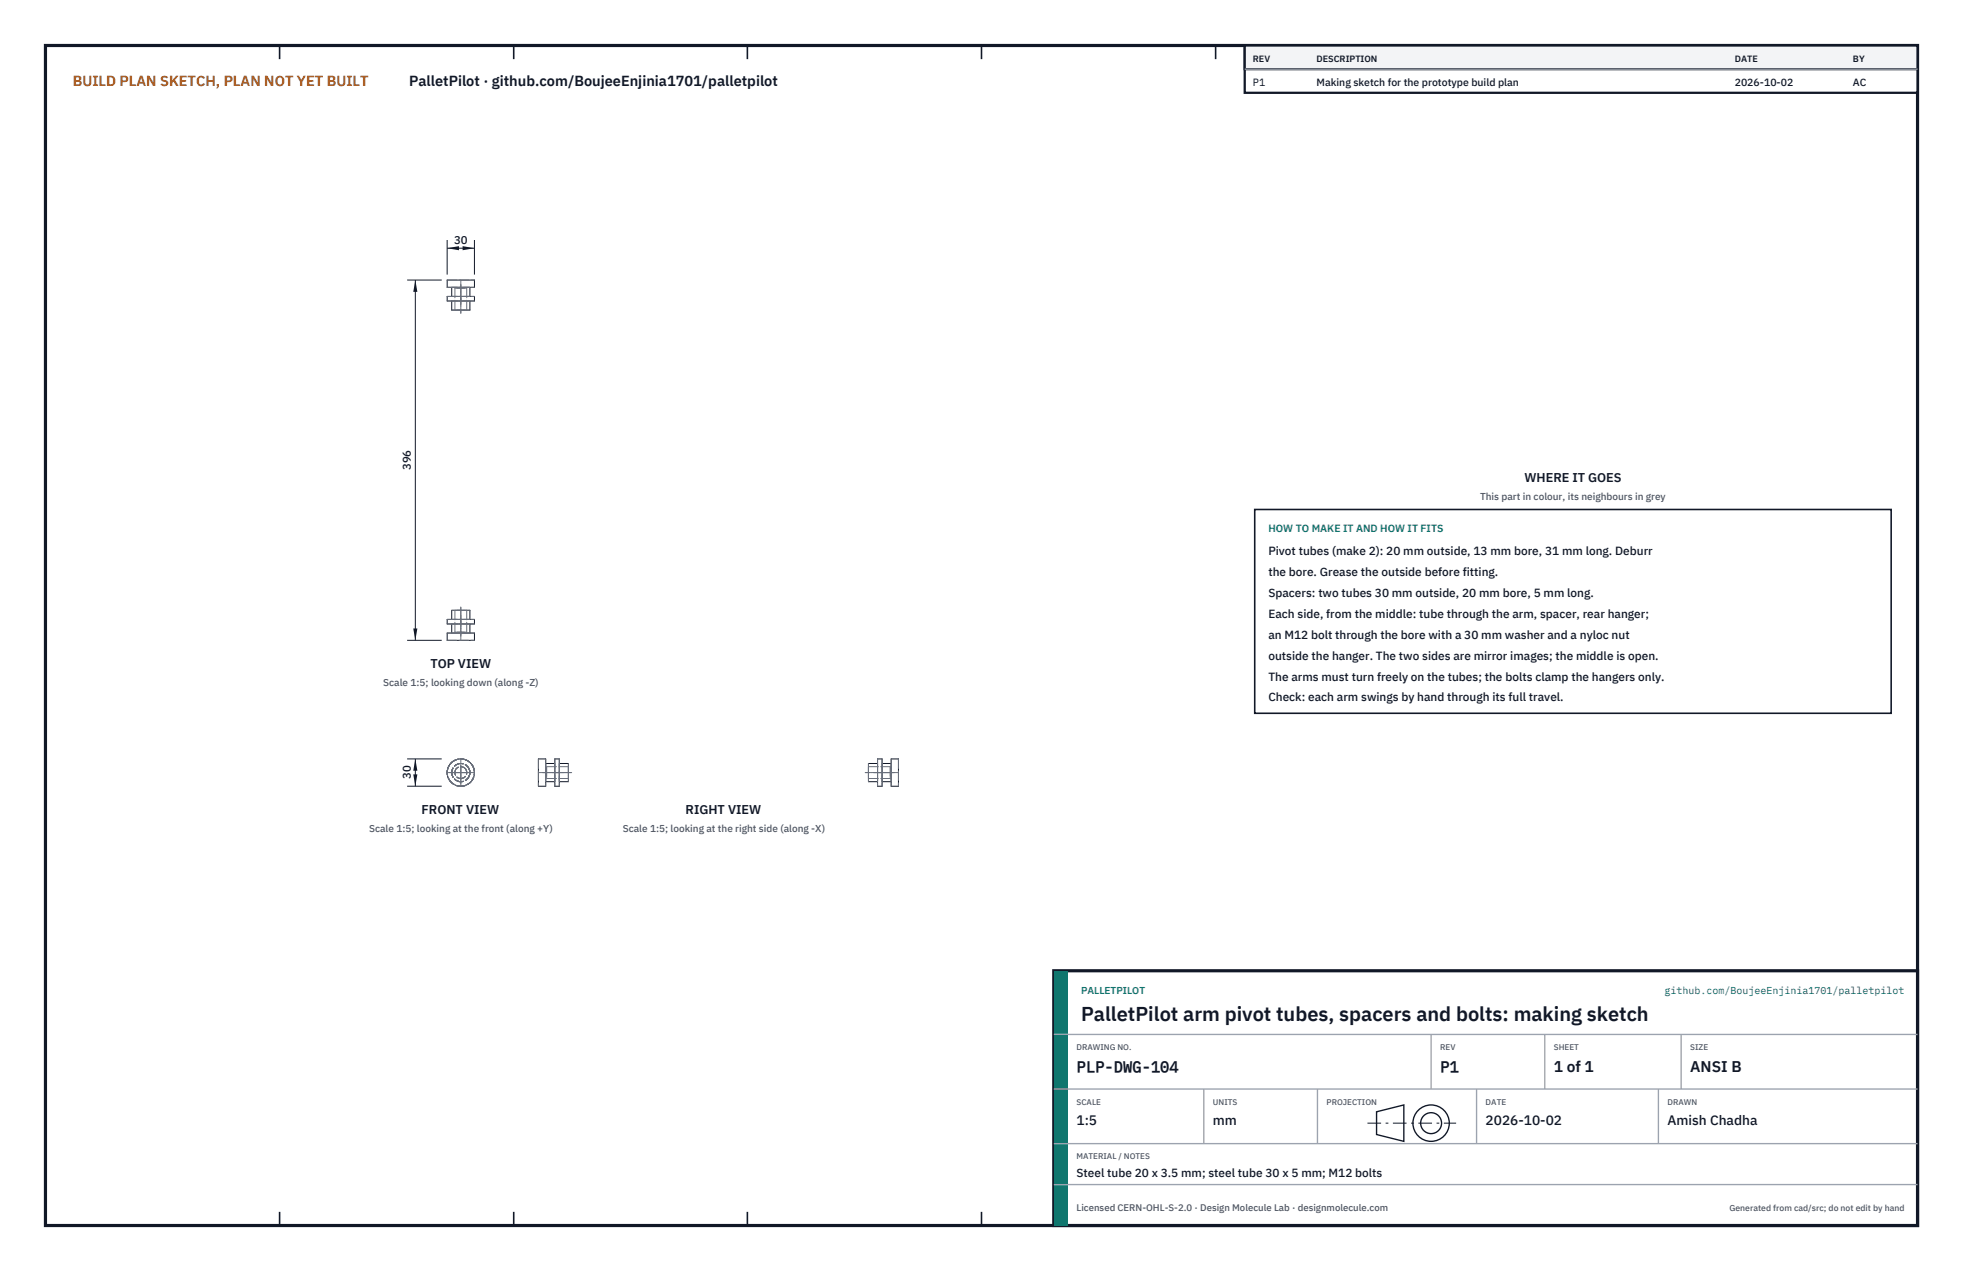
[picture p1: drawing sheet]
<svg xmlns="http://www.w3.org/2000/svg" width="432mm" height="279mm" viewBox="0 0 432 279" stroke-linecap="round" stroke-linejoin="round" font-family="sans-serif">
<defs><g id="words">
<text font-size="4.4" fill="#111827" x="237.8" y="224.4">PalletPilot arm pivot tubes, spacers and bolts: making sketch</text>
<g font-size="3.4" fill="#111827">
<text x="236.8" y="235.6">PLP-DWG-104</text>
<text x="316.8" y="235.6">P1</text>
<text x="341.8" y="235.6">1 of 1</text>
<text x="371.8" y="235.6">ANSI B</text>
</g>
<text font-size="3.2" fill="#b45309" x="16" y="19">BUILD PLAN SKETCH, PLAN NOT YET BUILT</text>
<text font-size="3.2" fill="#111827" x="90" y="19">PalletPilot · github.com/BoujeeEnjinia1701/palletpilot</text>
<g font-size="3" fill="#111827">
<text x="236.8" y="247.2">1:5</text>
<text x="266.8" y="247.2">mm</text>
<text x="326.8" y="247.2">2026-10-02</text>
<text x="366.8" y="247.2">Amish Chadha</text>
</g>
<g font-size="2.8" fill="#111827">
<text x="335.3" y="106">WHERE IT GOES</text>
<text x="94.7" y="146.8">TOP VIEW</text>
<text x="92.7" y="178.9">FRONT VIEW</text>
<text x="150.8" y="178.9">RIGHT VIEW</text>
</g>
<g font-size="2.6" fill="#111827">
<text x="279" y="122">Pivot tubes (make 2): 20 mm outside, 13 mm bore, 31 mm long. Deburr</text>
<text x="279" y="126.6">the bore. Grease the outside before fitting.</text>
<text x="279" y="131.2">Spacers: two tubes 30 mm outside, 20 mm bore, 5 mm long.</text>
<text x="279" y="135.8">Each side, from the middle: tube through the arm, spacer, rear hanger;</text>
<text x="279" y="140.4">an M12 bolt through the bore with a 30 mm washer and a nyloc nut</text>
<text x="279" y="145">outside the hanger. The two sides are mirror images; the middle is open.</text>
<text x="279" y="149.6">The arms must turn freely on the tubes; the bolts clamp the hangers only.</text>
<text x="279" y="154.2">Check: each arm swings by hand through its full travel.</text>
<text x="236.8" y="258.8">Steel tube 20 x 3.5 mm; steel tube 30 x 5 mm; M12 bolts</text>
</g>
<g font-size="2.5" fill="#111827">
<text x="99.9" y="53.6">30</text>
<text x="90.4" y="103.4" transform="rotate(-90 90.4 103.4)">396</text>
<text x="90.4" y="171.3" transform="rotate(-90 90.4 171.3)">30</text>
</g>
<g font-size="2.3" fill="#111827">
<text x="275.6" y="18.8">P1</text>
<text x="289.6" y="18.8">Making sketch for the prototype build plan</text>
<text x="381.6" y="18.8">2026-10-02</text>
<text x="407.6" y="18.8">AC</text>
</g>
<text font-size="2.3" fill="#0f766e" x="279" y="117">HOW TO MAKE IT AND HOW IT FITS</text>
<g font-size="2.2" fill="#4b5563">
<text x="325.6" y="110">This part in colour, its neighbours in grey</text>
<text x="84.3" y="150.8">Scale 1:5; looking down (along -Z)</text>
<text x="81.2" y="182.9">Scale 1:5; looking at the front (along +Y)</text>
<text x="137" y="182.9">Scale 1:5; looking at the right side (along -X)</text>
</g>
<g font-size="2.2" fill="#0f766e">
<text x="237.8" y="218.4">PALLETPILOT</text>
<text x="366.2" y="218.4">github.com/BoujeeEnjinia1701/palletpilot</text>
</g>
<text font-size="2.1" fill="#4b5563" x="236.8" y="266.2">Licensed CERN-OHL-S-2.0 · Design Molecule Lab · designmolecule.com</text>
<g font-size="2" fill="#111827">
<text x="275.6" y="13.6">REV</text>
<text x="289.6" y="13.6">DESCRIPTION</text>
<text x="381.6" y="13.6">DATE</text>
<text x="407.6" y="13.6">BY</text>
</g>
<text font-size="1.9" fill="#4b5563" x="380.4" y="266.2">Generated from cad/src; do not edit by hand</text>
<g font-size="1.8" fill="#4b5563">
<text x="236.8" y="230.8">DRAWING NO.</text>
<text x="316.8" y="230.8">REV</text>
<text x="341.8" y="230.8">SHEET</text>
<text x="371.8" y="230.8">SIZE</text>
<text x="236.8" y="242.8">SCALE</text>
<text x="266.8" y="242.8">UNITS</text>
<text x="291.8" y="242.8">PROJECTION</text>
<text x="326.8" y="242.8">DATE</text>
<text x="366.8" y="242.8">DRAWN</text>
<text x="236.8" y="254.8">MATERIAL / NOTES</text>
</g>
</g></defs>
<path d="M10 10h411.8v259.4h-411.8z" fill="none" stroke="#111827" stroke-width=".7" stroke-linecap="butt"/>
<g fill="none" stroke="#111827" stroke-width=".35">
<path d="M61.5 10v3M113 10v3M164.4 10v3M215.9 10v3M267.4 10v3M318.9 10v3M370.3 10v3M61.5 266.4v3M113 266.4v3M164.4 266.4v3M215.9 266.4v3M267.4 266.4v3"/>
<path d="M318.9 266.4v3M370.3 266.4v3"/>
</g>
<g fill="none" stroke="#111727" stroke-width=".22">
<path d="M98.4 65.2h6v1h-6zM98.4 61.6h6v1.6h-6zM99.4 66.2v2h4v-2M99.4 63.2v2M103.4 63.2v2M98.4 136.2h6v1h-6zM98.4 139.2h6v1.6h-6zM99.4 136.2v-2h4v2M99.4 137.2v2M103.4 137.2v2M118.4 166.8h1.6v6h-1.6zM120 167.8h2"/>
<path d="M120 171.8h2M122 166.8h1v6h-1zM123 167.8h2v4h-2M193 167.8h-2v4h2M193 166.8h1v6h-1zM194 167.8h2M194 171.8h2M196 166.8h1.6v6h-1.6z"/>
<circle cx="101.4" cy="169.8" r="3"/>
</g>
<g fill="none" stroke="#6a7180" stroke-width=".22" stroke-dasharray="2.1 .5">
<path d="M98.4 66.2h6M98.4 65.2h6M98.4 63.2h6M98.4 61.6h6M99.4 66.2h4M99.4 68.2h4M99.4 65.2h4M99.4 63.2h4M100.1 68.2h2.6M100.1 63.4h2.6M100.1 63.4v4.8M102.7 68.2h-2.6"/>
<path d="M102.7 63.4v4.8M102.7 63.4h-2.6M103.4 66.2h-4M103.4 65.2h-4M103.4 63.2h-4M98.4 137.2h6M98.4 139.2h6M98.4 136.2h6M99.4 137.2h4M99.4 139.2h4M99.4 136.2h4M99.4 134.2h4"/>
<path d="M100.1 134.2h2.6M100.1 139h2.6M100.1 134.2v4.8M102.7 134.2h-2.6M102.7 134.2v4.8M102.7 139h-2.6M103.4 137.2h-4M103.4 139.2h-4M103.4 136.2h-4M98.4 140.8h6M118.4 166.8v6M120 169.8v-2"/>
<path d="M120 167.8v4M120 171.8v-2M120 166.8v6M120.2 169.8v-1.3M120.2 168.5v2.6M120.2 171.1v-1.3M122 169.8v-2M122 167.8v4M122 171.8v-2M122 166.8v6M123 166.8v6M123 169.8v-2"/>
<path d="M123 167.8v4M123 171.8v-2M125 167.8v4M125 169.8v-1.3M125 168.5v2.6M125 171.1v-1.3M125 168.5h-4.8M125 171.1h-4.8M191 167.8v4M191 169.8v-1.3M191 168.5v2.6M191 171.1v-1.3"/>
<path d="M193 169.8v-2M193 167.8v4M193 171.8v-2M193 166.8v6M194 166.8v6M194 169.8v-2M194 167.8v4M194 171.8v-2M195.8 169.8v-1.3M195.8 168.5v2.6M195.8 171.1v-1.3M195.8 168.5h-4.8"/>
<path d="M195.8 171.1h-4.8M196 169.8v-2M196 167.8v4M196 171.8v-2M196 166.8v6M197.6 166.8v6"/>
<circle cx="101.4" cy="169.8" r="1.31"/>
<circle cx="101.4" cy="169.8" r="3"/>
<circle cx="101.4" cy="169.8" r="2"/>
</g>
<g fill="none" stroke="#6a7180" stroke-width=".22" stroke-dasharray="4.2 .5 0 .5">
<path d="M101.4 65.4v3.5M101.4 64.2v2.9M101.4 62.7v6.1M101.4 62.4v3.5M101.4 61.6v2.6M101.4 138.2v2.6M101.4 136.4v3.5M101.4 135.2v2.9M101.4 133.5v6.1M101.4 133.4v3.5M98.4 169.8h6M98.9 169.8h5"/>
<path d="M99.7 169.8h3.3M101.4 172.8v-6M101.4 172.3v-5M101.4 171.5v-3.3M121 169.8h-2.6M122.8 169.8h-3.5M124 169.8h-2.9M125.7 169.8h-6.1M125.8 169.8h-3.5M193.8 169.8h-3.5M195 169.8h-2.9M196.5 169.8h-6.1"/>
<path d="M196.8 169.8h-3.5M197.6 169.8h-2.6"/>
</g>
<path d="M98.4 52.8v7.6M98.4 54.6h6M104.4 52.8v7.6" fill="none" stroke="#111827" stroke-width=".22"/>
<path d="M98.4 54.6l2.6-.5v.9zM101.8 54.1v.9l2.6-.4z" fill="#111827"/>
<path d="M89.6 61.6h7.6M91.4 61.6v79.2M89.6 140.8h7.6" fill="none" stroke="#111827" stroke-width=".22"/>
<path d="M91.4 61.6l-.5 2.6h.9zM90.9 138.2h.9l-.4 2.6z" fill="#111827"/>
<path d="M89.6 166.8h7.6M89.6 172.8h7.6M91.4 166.8v6" fill="none" stroke="#111827" stroke-width=".22"/>
<path d="M91.4 166.8l-.5 2.6h.9zM90.9 170.2h.9l-.4 2.6z" fill="#111827"/>
<path d="M276 112h140v44.8h-140z" fill="#fff" stroke="#111827" stroke-width=".35"/>
<path d="M273.8 10h148v10.4h-148z" fill="#fff" stroke="#111827" stroke-width=".5"/>
<path d="M273.8 10h148v5.2h-148z" fill="#f3f4f6" stroke="#111827" stroke-width=".5"/>
<path d="M273.8 15.2h148" fill="none" stroke="#9ca3af" stroke-width=".3"/>
<path d="M231.8 213.4h190v56h-190z" fill="#fff" stroke="#111827" stroke-width=".7" stroke-linecap="butt"/>
<path d="M231.8 213.4h3v56h-3z" fill="#0f766e"/>
<path d="M231.8 227.4h190M231.8 239.4h190M264.8 239.4v12M289.8 239.4v12M314.8 227.4v12M324.8 239.4v12M339.8 227.4v12M364.8 239.4v12M369.8 227.4v12M231.8 251.4h190M231.8 260.4h190" fill="none" stroke="#9ca3af" stroke-width=".3"/>
<g fill="none" stroke="#111827" stroke-width=".3">
<path d="M302.8 244.4l6-1.5v8l-6-1.5z"/>
<circle cx="314.8" cy="246.9" r="4"/>
<circle cx="314.8" cy="246.9" r="2.3"/>
</g>
<path d="M300.8 246.9h19.5" fill="none" stroke="#111827" stroke-width=".22" stroke-dasharray="3 1 .6 1" stroke-linecap="butt"/>
<use href="#words"/>
</svg>
